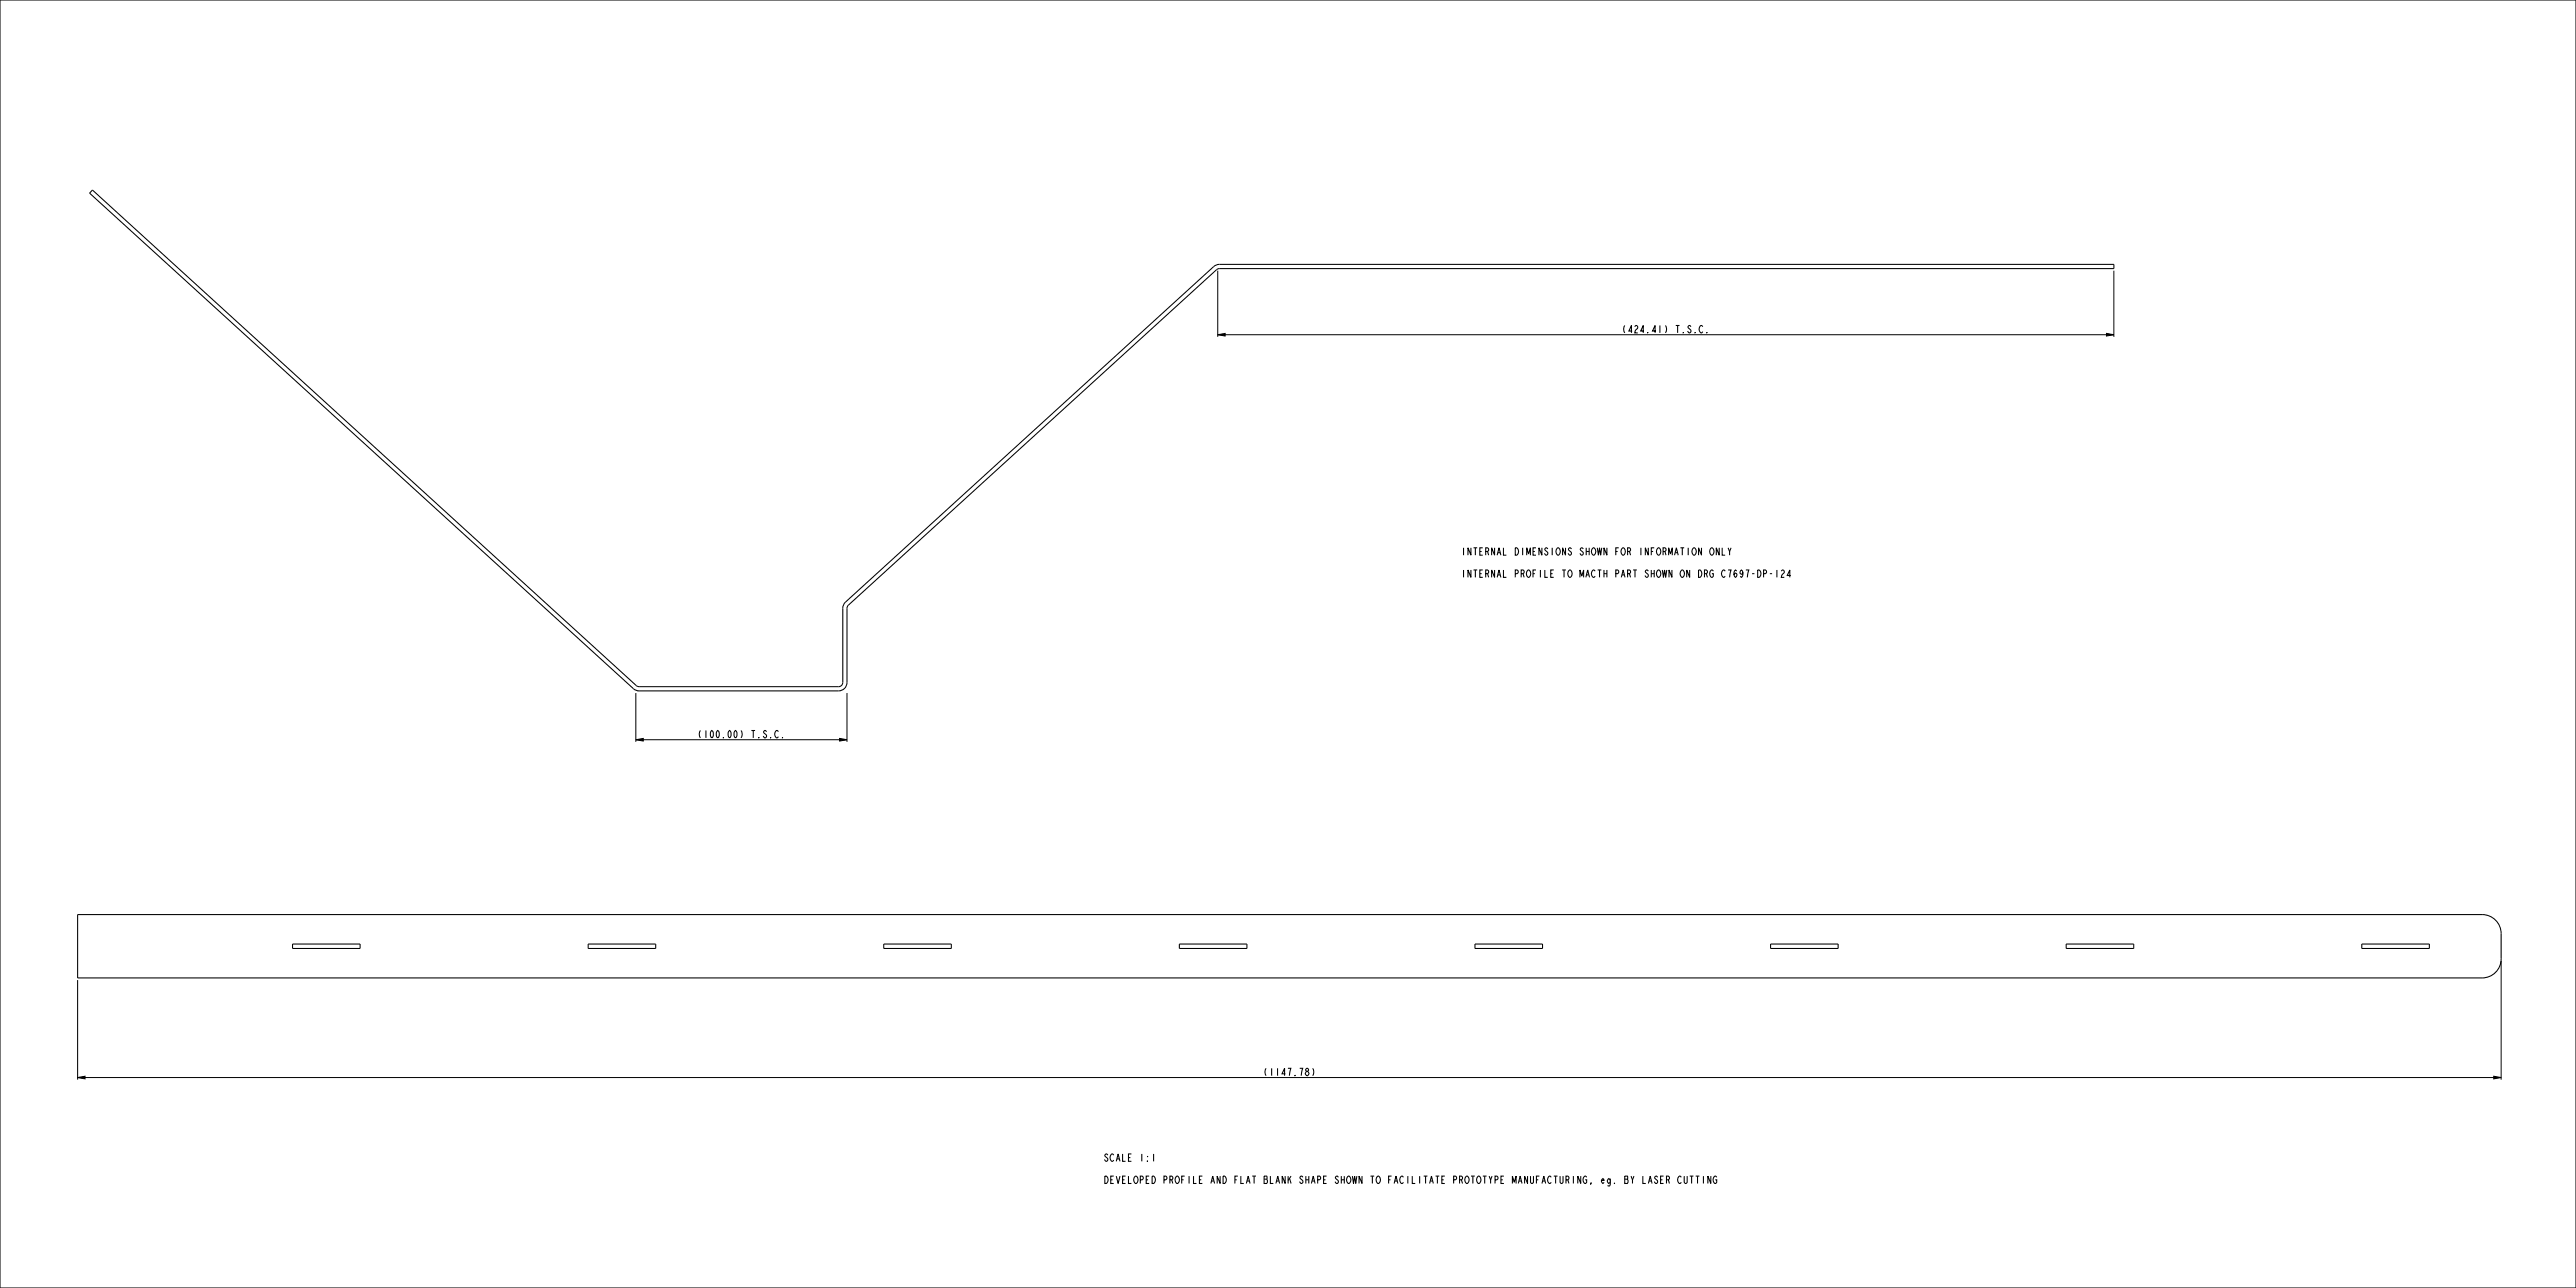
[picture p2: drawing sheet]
<svg xmlns="http://www.w3.org/2000/svg" width="1220mm" height="610mm" viewBox="0 0 1220 610" stroke-linecap="round" stroke-linejoin="round" font-family="sans-serif">
<path d="M0 0h1220v610h-1220zM44 90l257 235h2h95l1-2v-35l1-2 175-160 2-1h424v2h-424l-175 160-1 1v35v2l-1 1-3 1h-94l-3-1-258-235zM37 433h1139a9 9 0 0 1 9 9v12a9 9 0 0 1-9 9h-1139zM139 447h32v2h-32zM279 447h32v2h-32zM419 447h32v2h-32zM559 447h32v2h-32zM699 447h32v2h-32zM839 447h32v2h-32zM979 447h32v2h-32zM1119 447h32v2h-32z" fill="none" stroke="#000" stroke-width=".5"/>
<!-- layer: REFDIMS -->
<g fill="none" stroke="#000" stroke-width=".5">
<path d="M770 154l-1 2 1 2M773 157h-2l2-3v4M774 155l1-1 1 1-2 3h2M779 157h-2l1-3v4M781 158h.1M784 157h-1l1-3v4M786 154v4M789 154v2v2M794 154h1M795 154v4M797 158h.1M801 155l-1-1a1.4 1.4 0 0 0 0 2 1.4 1.4 0 0 0 1 0l-1 2-1-1"/>
<path d="M803 158h.1M806 155v-1a1.9 1.9 0 0 0-1 2 1.9 1.9 0 0 0 1 2v-1M809 158h.1M332 346l-1 1 1 2M334 346v3M337 346l1 1-1 2-1-1zM340 346l1 1-1 2-1-1zM343 349h.1M345 346h1v1v2l-1-1zM348 346h1v1l-1 2v-1zM351 346v1v2M356 346h2"/>
<path d="M357 346v3M360 349h.1M363 347l-1-1a1.4 1.4 0 0 0 0 1 1.4 1.4 0 0 0 1 1v1h-2M365 349h.1M369 347l-1-1a1.9 1.9 0 0 0-1 2 1.9 1.9 0 0 0 1 1h1M371 349h.1M600 506l-1 1 1 2M602 506v3M605 506v3M609 509h-2l1-3v3M610 506h1v3M613 509h.1"/>
<path d="M616 506h1l-1 3M619 507h-1l1-1 1 1h-1M622 506v1v2"/>
<circle cx="619" cy="509" r=".9"/>
</g>
<path d="M577 159l3-1v1zM998 158l3 1h-3zM301 350h4v1zM398 350h3l-3 1zM37 510h3v1zM1181 510h4l-4 1z" fill="#000"/>
<g fill="none" stroke="#000" stroke-width=".47">
<path d="M577 128v32M1001 128v32M577 159l3-1v1zM577 159h424M998 158l3 1h-3zM301 328v23M401 328v23M301 350h4v1zM301 350h100M398 350h3l-3 1zM1185 455v56M37 464v47"/>
<path d="M37 510h3v1zM37 510h1148M1181 510h4l-4 1z"/>
</g>
<!-- layer: TEXT -->
<g fill="none" stroke="#000" stroke-width=".5">
<path d="M693 259v4M697 259v4l-2-4v4M698 259h2M699 259v4M702 259h-1v4h1M708 259v4l-2-4v4M712 259v4h1M718 259a1.8 1.8 0 0 1 1 2 1.8 1.8 0 0 1-1 2zM721 259v4M727 259h-1v4h1M730 259v4l-1-4v4M735 259v4"/>
<path d="M737 260l1-1a1.9 1.9 0 0 1 1 2 1.9 1.9 0 0 1-1 2l-1-2zM741 259v4l-1-4v4M751 259v4M753 259v4M754 260l1-1a1.9 1.9 0 0 1 1 2 1.9 1.9 0 0 1-1 2l-1-2zM756 259l1 4 1-4v4l1-4M761 259v4l-1-4v4M767 259h-2v4M768 260l1-1a1.9 1.9 0 0 1 1 2 1.9 1.9 0 0 1-1 2l-1-2zM777 259v4M781 259v4l-2-4v4M783 259h-1v4"/>
<path d="M785 260v-1a1.9 1.9 0 0 1 2 2 1.9 1.9 0 0 1-2 2l-1-2zM796 259h2M797 259v4M800 259v4M802 260v-1a1.9 1.9 0 0 1 1 2 1.9 1.9 0 0 1-1 2l-1-2zM806 259v4l-2-4v4M810 260l1-1a1.9 1.9 0 0 1 1 2 1.9 1.9 0 0 1-1 2l-1-2zM814 259v4l-1-4v4M816 259v4h1M818 259l1 4M820 259l-1 2M693 270v3"/>
<path d="M697 270v3l-2-3v3M698 270h2M699 270v3M701 261h1M701 272h1M702 270h-1v3h1M704 261h1v-2h-1v4M704 272l1-1v-1h-1v3M705 261v2M705 272v1M708 270v3l-2-3v3M709 263l1-4 1 4"/>
<path d="M709 273l1-3 1 3M709 262h1M709 272h1M712 270v3h1M718 272l1-1v-1h-1v3M720 272l2-1-1-1h-1v3M721 272l1 1M723 263v-4l1 3 1-3v4M723 270h1a1.9 1.9 0 0 1 1 2 1.9 1.9 0 0 1-1 1l-1-1zM726 261h1M726 272h1M727 270h-1v3"/>
<path d="M730 270v3M732 270v3h1M733 260l-1-1a1.4 1.4 0 0 0 0 2 1.4 1.4 0 0 0 1 1v1l-2-1M734 272h1M736 270h-2v3h2M740 270h2M741 270v3M743 270a1.9 1.9 0 0 1 2 2 1.9 1.9 0 0 1-2 1l-1-1zM744 260l-1-1a1.4 1.4 0 0 0 0 2 1.4 1.4 0 0 0 1 1v1l-1-1M748 273v-3l1 3 1-3v3M750 260l-1-1a1.4 1.4 0 0 0 0 2 1.4 1.4 0 0 0 1 1l-1 1-1-1M751 273l1-3 1 3"/>
<path d="M751 261h2M751 272h1M755 271v-1a1.9 1.9 0 0 0-1 2 1.9 1.9 0 0 0 1 1M757 270h1M758 270v3M760 272h1M760 270v3M761 270v3M765 272l2-1-1-1h-1v3M765 261h1M768 273l1-3 1 3M768 272h1"/>
<path d="M771 261h1v-2h-1v4M771 272l1-1v-1h-1v3M772 261v2M772 272v1M773 270h2M774 270v3M781 271l-1-1a1.4 1.4 0 0 0-1 1 1.4 1.4 0 0 0 2 1l-1 1h-1M782 261h1M782 272h1M782 270v3M783 270v3M785 270a1.9 1.9 0 0 1 2 2 1.9 1.9 0 0 1-2 1l-1-1z"/>
<path d="M787 270l1 3v-3l1 3v-3M788 261h1v-2h-1v4M789 261v2M790 263v-4l1 3 1-3v4M792 270v3l-2-3v3M793 263l1-4 1 4M793 262h1M796 270h1a1.9 1.9 0 0 1 1 2 1.9 1.9 0 0 1-1 1l-1-1zM800 270v3l-1-3v3M804 270a1.8 1.8 0 0 1 2 2 1.8 1.8 0 0 1-2 1zM807 272l2-1-1-1h-1v3M808 272l1 1"/>
<path d="M811 271v-1a1.9 1.9 0 0 0-1 2 1.9 1.9 0 0 0 1 1v-1M817 271v-1a1.9 1.9 0 0 0-2 2 1.9 1.9 0 0 0 2 1M818 270h2l-1 3M822 271v-1l-1 1v2h1v-1v-1l-1 1M825 271v1h-1v-2l1 1v1v1h-1M827 270h1v3M830 272h1M832 270a1.8 1.8 0 0 1 2 2 1.8 1.8 0 0 1-2 1zM835 272l2-1-1-1h-1v3M838 272h1M842 270v3M844 271v-1l1 1-1 2h1"/>
<path d="M848 273h-2l2-3v3M523 557a1.8 1.8 0 0 1 2 2 1.8 1.8 0 0 1-2 2zM525 547h-1a1.4 1.4 0 0 0-1 1 1.4 1.4 0 0 0 2 1l-1 1-1-1M526 559h1M527 547a1.9 1.9 0 0 0-1 1 1.9 1.9 0 0 0 1 2v-1M527 557h-1v4h1M529 550l1-3v3M529 557l1 4v-4M529 549h1M532 547v3h1M532 559h1M533 557h-1v4h1"/>
<path d="M534 557v4h2M534 548h1M536 547h-2v3h2M537 557h1a1.9 1.9 0 0 1 1 2 1.9 1.9 0 0 1-1 2l-1-2zM540 559l1-1v-1h-1v4M541 547v3M543 559h1M544 550h.1M544 548h.1M544 557h-1v4h1M546 557a1.8 1.8 0 0 1 1 2 1.8 1.8 0 0 1-1 2zM546 547v3"/>
<path d="M551 559l2-1-1-1h-1v4M554 559l1-1v-1h-1v4M555 559v2M557 557a1.9 1.9 0 0 1 2 2 1.9 1.9 0 0 1-2 2v-2zM560 559h1M561 557h-1v4M563 557v4M565 557v4h2M568 559h1M569 557h-1v4h1M574 559h1M578 557v4l-2-4v4"/>
<path d="M579 557a1.8 1.8 0 0 1 2 2 1.8 1.8 0 0 1-2 2zM585 559h1M586 557h-1v4M588 557v4h1M591 559h1M593 557h2M594 557v4M599 557h1v4h-1zM599 558h1M602 557v4h1M605 559h1M609 557v4l-2-4v4"/>
<path d="M610 557v4M611 558v3M611 557l-1 2M617 558l-1-1a1.4 1.4 0 0 0 0 1 1.4 1.4 0 0 0 1 1v2l-2-1M618 559h2M618 557v4M620 557v4M621 559h1M624 559l1-1v-1h-1v4M627 559h1M628 557h-1v4h1M634 558l-1-1a1.4 1.4 0 0 0 0 1 1.4 1.4 0 0 0 1 1l-1 2-1-1"/>
<path d="M635 559h2M635 557v4M637 557v4M638 557h1a1.9 1.9 0 0 1 1 2 1.9 1.9 0 0 1-1 2l-1-2zM641 557v4l1-4v4l1-4M645 557v4l-1-4v4M649 557h2M650 557v4M652 557h1a1.9 1.9 0 0 1 1 2 1.9 1.9 0 0 1-1 2l-1-2zM658 559h1M659 557h-1v4M661 559h1"/>
<path d="M665 558l-1-1a1.9 1.9 0 0 0-1 2 1.9 1.9 0 0 0 1 2l1-1M667 557v4M669 557v4h1M672 557v4M674 557h2M675 557v4M677 559h1M680 557h2M681 557v4M683 559h1M684 557h-1v4h1M688 559l2-1-1-1h-1v4"/>
<path d="M691 559l2-1-1-1h-1v4M692 559l1 2M694 557h1a1.9 1.9 0 0 1 1 2 1.9 1.9 0 0 1-1 2l-1-2zM697 557h1M698 557v4M700 557a1.9 1.9 0 0 1 1 2 1.9 1.9 0 0 1-1 2l-1-2zM702 557h2M703 557v4M705 557l1 4M707 557l-1 2M708 559l1-1v-1h-1v4M711 559h1"/>
<path d="M712 557h-1v4h1M719 559h1M723 557v4l-1-4v4M725 557v3v1l1-1v-3M728 559h1M729 557h-1v4M731 559h1M735 558l-1-1a1.9 1.9 0 0 0-1 2 1.9 1.9 0 0 0 1 2l1-1M736 557h2M737 557v4M739 557v3v1l1-1v-3M742 559l1-1v-1h-1v4"/>
<path d="M743 559v2M745 557v4M749 557v4l-2-4v4M751 558v-1a1.9 1.9 0 0 0-1 2 1.9 1.9 0 0 0 1 2v-2M758 559h2l-1-1-1 2 1 1 1-1M763 559l-1-1-1 1 1 2 1-1M763 558l-1 3h-1M769 557h2v4h-2zM769 558h2M772 557l1 4M774 557l-1 2M778 557v4h1"/>
<path d="M781 559h1M785 558l-1-1a1.4 1.4 0 0 0 0 1 1.4 1.4 0 0 0 1 1v2l-2-1M786 559h1M788 557h-2v4h2M789 559l2-1-1-1h-1v4M790 559l1 2M796 558v-1a1.9 1.9 0 0 0-1 2 1.9 1.9 0 0 0 1 2v-1M798 557v3v1l1-1v-3M800 557h2M801 557v4M803 557h2M804 557v4"/>
<path d="M807 557v4M810 557v4l-1-4v4M813 558v-1a1.9 1.9 0 0 0-2 2 1.9 1.9 0 0 0 2 2v-2h-1M573 561l1-4 1 4M590 561l1-4 1 4M604 561l1-4 1 4M621 561l1-4 1 4M660 561l1-4 1 4M677 561l1-4 1 4M716 561v-4l1 3 1-3v4M719 561l1-4 1 4M730 561l1-4 1 4"/>
<path d="M754 561h-1M765 561h.1M781 561l1-4v4"/>
</g>
</svg>
